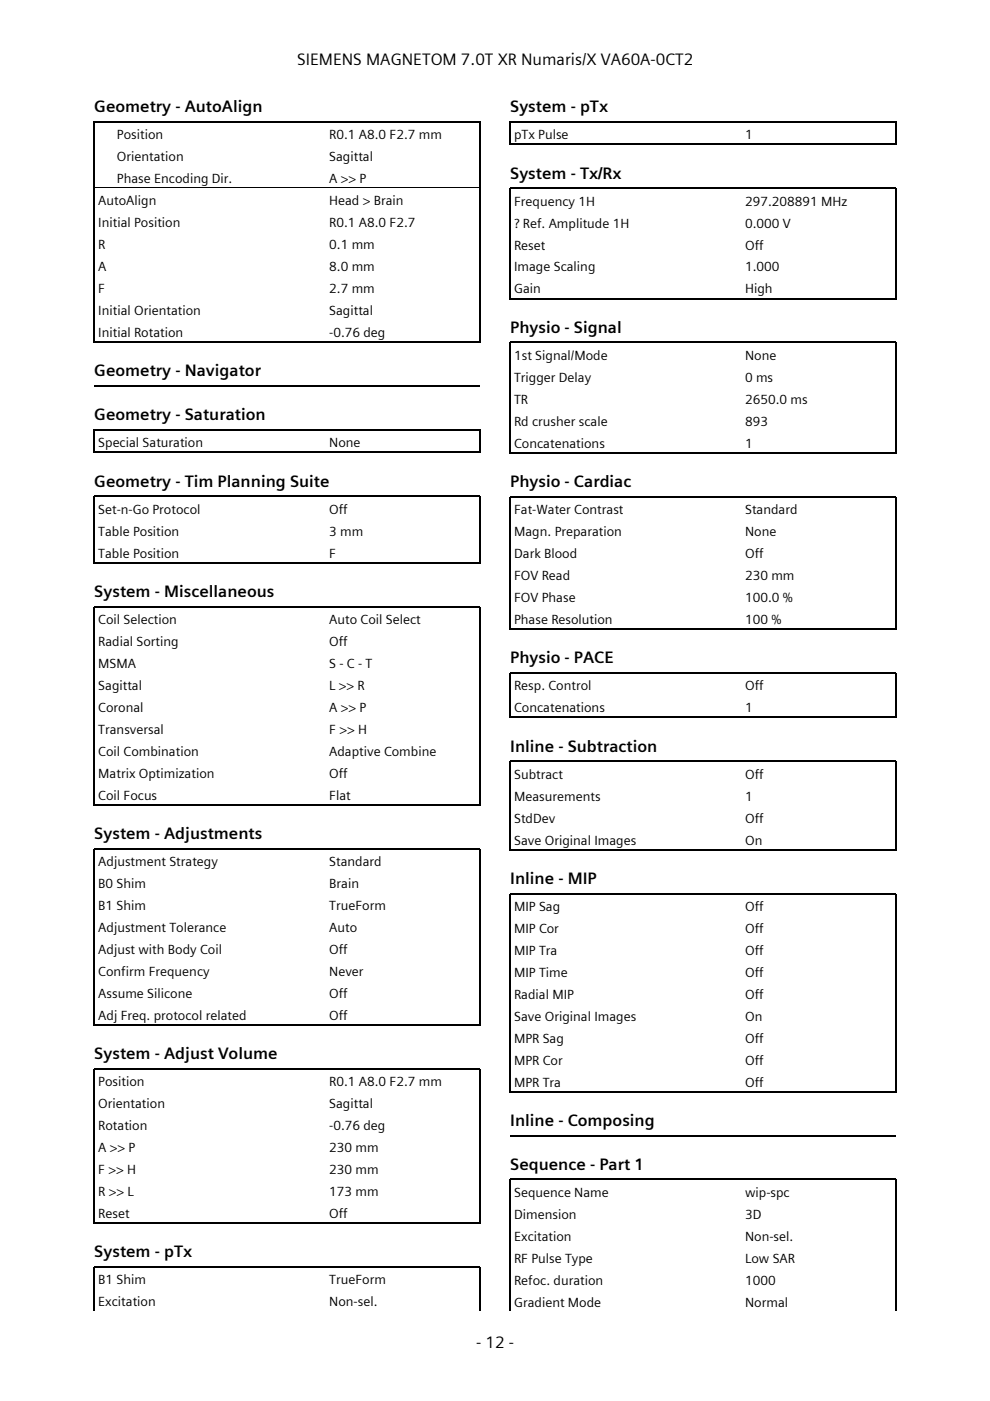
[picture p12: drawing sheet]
<svg xmlns="http://www.w3.org/2000/svg" width="210mm" height="297mm" viewBox="0 0 210 297" stroke-linecap="round" stroke-linejoin="round" font-family="sans-serif">
<defs><g id="words">
<g font-size="3.5">
<text x="63" y="13.8">SIEMENS MAGNETOM 7.0T XR Numaris/X VA60A-0CT2</text>
<text x="20" y="23.8">Geometry - AutoAlign</text>
<text x="108.2" y="23.8">System - pTx</text>
<text x="108.2" y="37.9">System - Tx/Rx</text>
<text x="108.2" y="70.6">Physio - Signal</text>
<text x="20" y="79.8">Geometry - Navigator</text>
<text x="20" y="89.1">Geometry - Saturation</text>
<text x="20" y="103.2">Geometry - Tim Planning Suite</text>
<text x="108.2" y="103.3">Physio - Cardiac</text>
<text x="20" y="126.6">System - Miscellaneous</text>
<text x="108.2" y="140.6">Physio - PACE</text>
<text x="108.2" y="159.4">Inline - Subtraction</text>
<text x="20" y="177.9">System - Adjustments</text>
<text x="108.2" y="187.4">Inline - MIP</text>
<text x="20" y="224.5">System - Adjust Volume</text>
<text x="108.2" y="238.7">Inline - Composing</text>
<text x="108.2" y="248">Sequence - Part 1</text>
<text x="20" y="266.6">System - pTx</text>
<text x="101" y="285.8">- 12 -</text>
</g>
<g font-size="2.8">
<text x="24.8" y="29.5">Position</text>
<text x="69.8" y="29.5">R0.1 A8.0 F2.7 mm</text>
<text x="109" y="29.5">pTx Pulse</text>
<text x="158" y="29.5">1</text>
<text x="24.8" y="34.2">Orientation</text>
<text x="69.8" y="34.2">Sagittal</text>
<text x="24.8" y="38.8">Phase Encoding Dir.</text>
<text x="69.8" y="38.8">A &gt;&gt; P</text>
<text x="20.8" y="43.5">AutoAlign</text>
<text x="69.8" y="43.5">Head &gt; Brain</text>
<text x="109" y="43.6">Frequency 1H</text>
<text x="158" y="43.6">297.208891 MHz</text>
<text x="20.8" y="48.2">Initial Position</text>
<text x="20.8" y="52.8">R</text>
<text x="69.8" y="48.2">R0.1 A8.0 F2.7</text>
<text x="69.8" y="52.8">0.1 mm</text>
<text x="109" y="48.2">? Ref. Amplitude 1H</text>
<text x="109" y="52.9">Reset</text>
<text x="158" y="48.2">0.000 V</text>
<text x="158" y="52.9">Off</text>
<text x="20.8" y="57.5">A</text>
<text x="69.8" y="57.5">8.0 mm</text>
<text x="109" y="57.6">Image Scaling</text>
<text x="158" y="57.6">1.000</text>
<text x="20.8" y="62.1">F</text>
<text x="69.8" y="62.1">2.7 mm</text>
<text x="109" y="62.2">Gain</text>
<text x="158" y="62.2">High</text>
<text x="20.8" y="66.8">Initial Orientation</text>
<text x="20.8" y="71.4">Initial Rotation</text>
<text x="69.8" y="66.8">Sagittal</text>
<text x="69.8" y="71.4">-0.76 deg</text>
<text x="109" y="76.3">1st Signal/Mode</text>
<text x="158" y="76.3">None</text>
<text x="109" y="80.9">Trigger Delay</text>
<text x="158" y="80.9">0 ms</text>
<text x="109" y="85.6">TR</text>
<text x="158" y="85.6">2650.0 ms</text>
<text x="20.8" y="94.8">Special Saturation</text>
<text x="69.8" y="94.8">None</text>
<text x="109" y="90.3">Rd crusher scale</text>
<text x="109" y="94.9">Concatenations</text>
<text x="158" y="90.3">893</text>
<text x="158" y="94.9">1</text>
<text x="20.8" y="108.9">Set-n-Go Protocol</text>
<text x="20.8" y="113.6">Table Position</text>
<text x="69.8" y="108.9">Off</text>
<text x="69.8" y="113.6">3 mm</text>
<text x="109" y="109">Fat-Water Contrast</text>
<text x="109" y="113.7">Magn. Preparation</text>
<text x="158" y="109">Standard</text>
<text x="158" y="113.7">None</text>
<text x="20.8" y="118.2">Table Position</text>
<text x="69.8" y="118.2">F</text>
<text x="109" y="118.3">Dark Blood</text>
<text x="158" y="118.3">Off</text>
<text x="109" y="123">FOV Read</text>
<text x="158" y="123">230 mm</text>
<text x="109" y="127.6">FOV Phase</text>
<text x="158" y="127.6">100.0 %</text>
<text x="20.8" y="132.3">Coil Selection</text>
<text x="20.8" y="137">Radial Sorting</text>
<text x="69.8" y="132.3">Auto Coil Select</text>
<text x="69.8" y="137">Off</text>
<text x="109" y="132.3">Phase Resolution</text>
<text x="158" y="132.3">100 %</text>
<text x="20.8" y="141.6">MSMA</text>
<text x="69.8" y="141.6">S - C - T</text>
<text x="20.8" y="146.3">Sagittal</text>
<text x="69.8" y="146.3">L &gt;&gt; R</text>
<text x="109" y="146.4">Resp. Control</text>
<text x="158" y="146.4">Off</text>
<text x="20.8" y="150.9">Coronal</text>
<text x="20.8" y="155.6">Transversal</text>
<text x="69.8" y="150.9">A &gt;&gt; P</text>
<text x="69.8" y="155.6">F &gt;&gt; H</text>
<text x="109" y="151">Concatenations</text>
<text x="158" y="151">1</text>
<text x="20.8" y="160.2">Coil Combination</text>
<text x="69.8" y="160.2">Adaptive Combine</text>
<text x="20.8" y="164.9">Matrix Optimization</text>
<text x="69.8" y="164.9">Off</text>
<text x="109" y="165.1">Subtract</text>
<text x="158" y="165.1">Off</text>
<text x="20.8" y="169.5">Coil Focus</text>
<text x="69.8" y="169.5">Flat</text>
<text x="109" y="169.7">Measurements</text>
<text x="158" y="169.7">1</text>
<text x="109" y="174.4">StdDev</text>
<text x="109" y="179.1">Save Original Images</text>
<text x="158" y="174.4">Off</text>
<text x="158" y="179.1">On</text>
<text x="20.8" y="183.6">Adjustment Strategy</text>
<text x="69.8" y="183.6">Standard</text>
<text x="20.8" y="188.3">B0 Shim</text>
<text x="69.8" y="188.3">Brain</text>
<text x="20.8" y="192.9">B1 Shim</text>
<text x="20.8" y="197.6">Adjustment Tolerance</text>
<text x="69.8" y="192.9">TrueForm</text>
<text x="69.8" y="197.6">Auto</text>
<text x="109" y="193.1">MIP Sag</text>
<text x="109" y="197.8">MIP Cor</text>
<text x="158" y="193.1">Off</text>
<text x="158" y="197.8">Off</text>
<text x="20.8" y="202.2">Adjust with Body Coil</text>
<text x="69.8" y="202.2">Off</text>
<text x="109" y="202.5">MIP Tra</text>
<text x="158" y="202.5">Off</text>
<text x="20.8" y="206.9">Confirm Frequency</text>
<text x="69.8" y="206.9">Never</text>
<text x="109" y="207.1">MIP Time</text>
<text x="158" y="207.1">Off</text>
<text x="20.8" y="211.5">Assume Silicone</text>
<text x="69.8" y="211.5">Off</text>
<text x="109" y="211.8">Radial MIP</text>
<text x="158" y="211.8">Off</text>
<text x="20.8" y="216.2">Adj Freq. protocol related</text>
<text x="69.8" y="216.2">Off</text>
<text x="109" y="216.4">Save Original Images</text>
<text x="109" y="221.1">MPR Sag</text>
<text x="158" y="216.4">On</text>
<text x="158" y="221.1">Off</text>
<text x="109" y="225.7">MPR Cor</text>
<text x="158" y="225.7">Off</text>
<text x="20.8" y="230.3">Position</text>
<text x="69.8" y="230.3">R0.1 A8.0 F2.7 mm</text>
<text x="109" y="230.4">MPR Tra</text>
<text x="158" y="230.4">Off</text>
<text x="20.8" y="234.9">Orientation</text>
<text x="20.8" y="239.6">Rotation</text>
<text x="69.8" y="234.9">Sagittal</text>
<text x="69.8" y="239.6">-0.76 deg</text>
<text x="20.8" y="244.2">A &gt;&gt; P</text>
<text x="69.8" y="244.2">230 mm</text>
<text x="20.8" y="248.9">F &gt;&gt; H</text>
<text x="69.8" y="248.9">230 mm</text>
<text x="20.8" y="253.5">R &gt;&gt; L</text>
<text x="69.8" y="253.5">173 mm</text>
<text x="109" y="253.8">Sequence Name</text>
<text x="158" y="253.8">wip-spc</text>
<text x="20.8" y="258.2">Reset</text>
<text x="69.8" y="258.2">Off</text>
<text x="109" y="258.4">Dimension</text>
<text x="109" y="263.1">Excitation</text>
<text x="158" y="258.4">3D</text>
<text x="158" y="263.1">Non-sel.</text>
<text x="109" y="267.7">RF Pulse Type</text>
<text x="158" y="267.7">Low SAR</text>
<text x="20.8" y="272.3">B1 Shim</text>
<text x="69.8" y="272.3">TrueForm</text>
<text x="109" y="272.4">Refoc. duration</text>
<text x="158" y="272.4">1000</text>
<text x="20.8" y="276.9">Excitation</text>
<text x="69.8" y="276.9">Non-sel.</text>
<text x="109" y="277">Gradient Mode</text>
<text x="158" y="277">Normal</text>
</g>
</g></defs>
<g fill="none" stroke="#000" stroke-width=".26">
<path d="M108.2 30.7v-4.9h81.8v4.9M108.3 30.6h81.6M20 72.7v-46.9h81.8v46.9M20.1 72.5h81.6M108.2 63.4v-23.5h81.8v23.5M108.3 63.3h81.6M20 81.8h81.8M20 96v-4.9h81.8v4.9M20.1 95.9h81.6M108.2 96.1v-23.5h81.8v23.5M108.3 96h81.6M20 119.4v-14.2h81.8v14.2"/>
<path d="M20.1 119.3h81.6M108.2 133.5v-28.2h81.8v28.2M108.3 133.4h81.6M108.2 152.2v-9.5h81.8v9.5M108.3 152.1h81.6M20 170.7v-42.1h81.8v42.1M20.1 170.6h81.6M108.2 180.3v-18.9h81.8v18.9M108.3 180.1h81.6M20 217.4v-37.5h81.8v37.5M20.1 217.3h81.6M108.2 231.6v-42.1h81.8v42.1"/>
<path d="M108.3 231.5h81.6M20 259.4v-32.8h81.8v32.8M20.1 259.3h81.6M108.2 250.1v27.9M108.2 240.8h81.8M108.2 250.1h81.8M190 250.1v27.9M20 277.9v-9.3h81.8v9.3"/>
</g>
<path d="M20.1 25.8h81.6M20.1 39.8h81.6" fill="none" stroke="#000" stroke-width=".21"/>
<use href="#words"/>
</svg>
